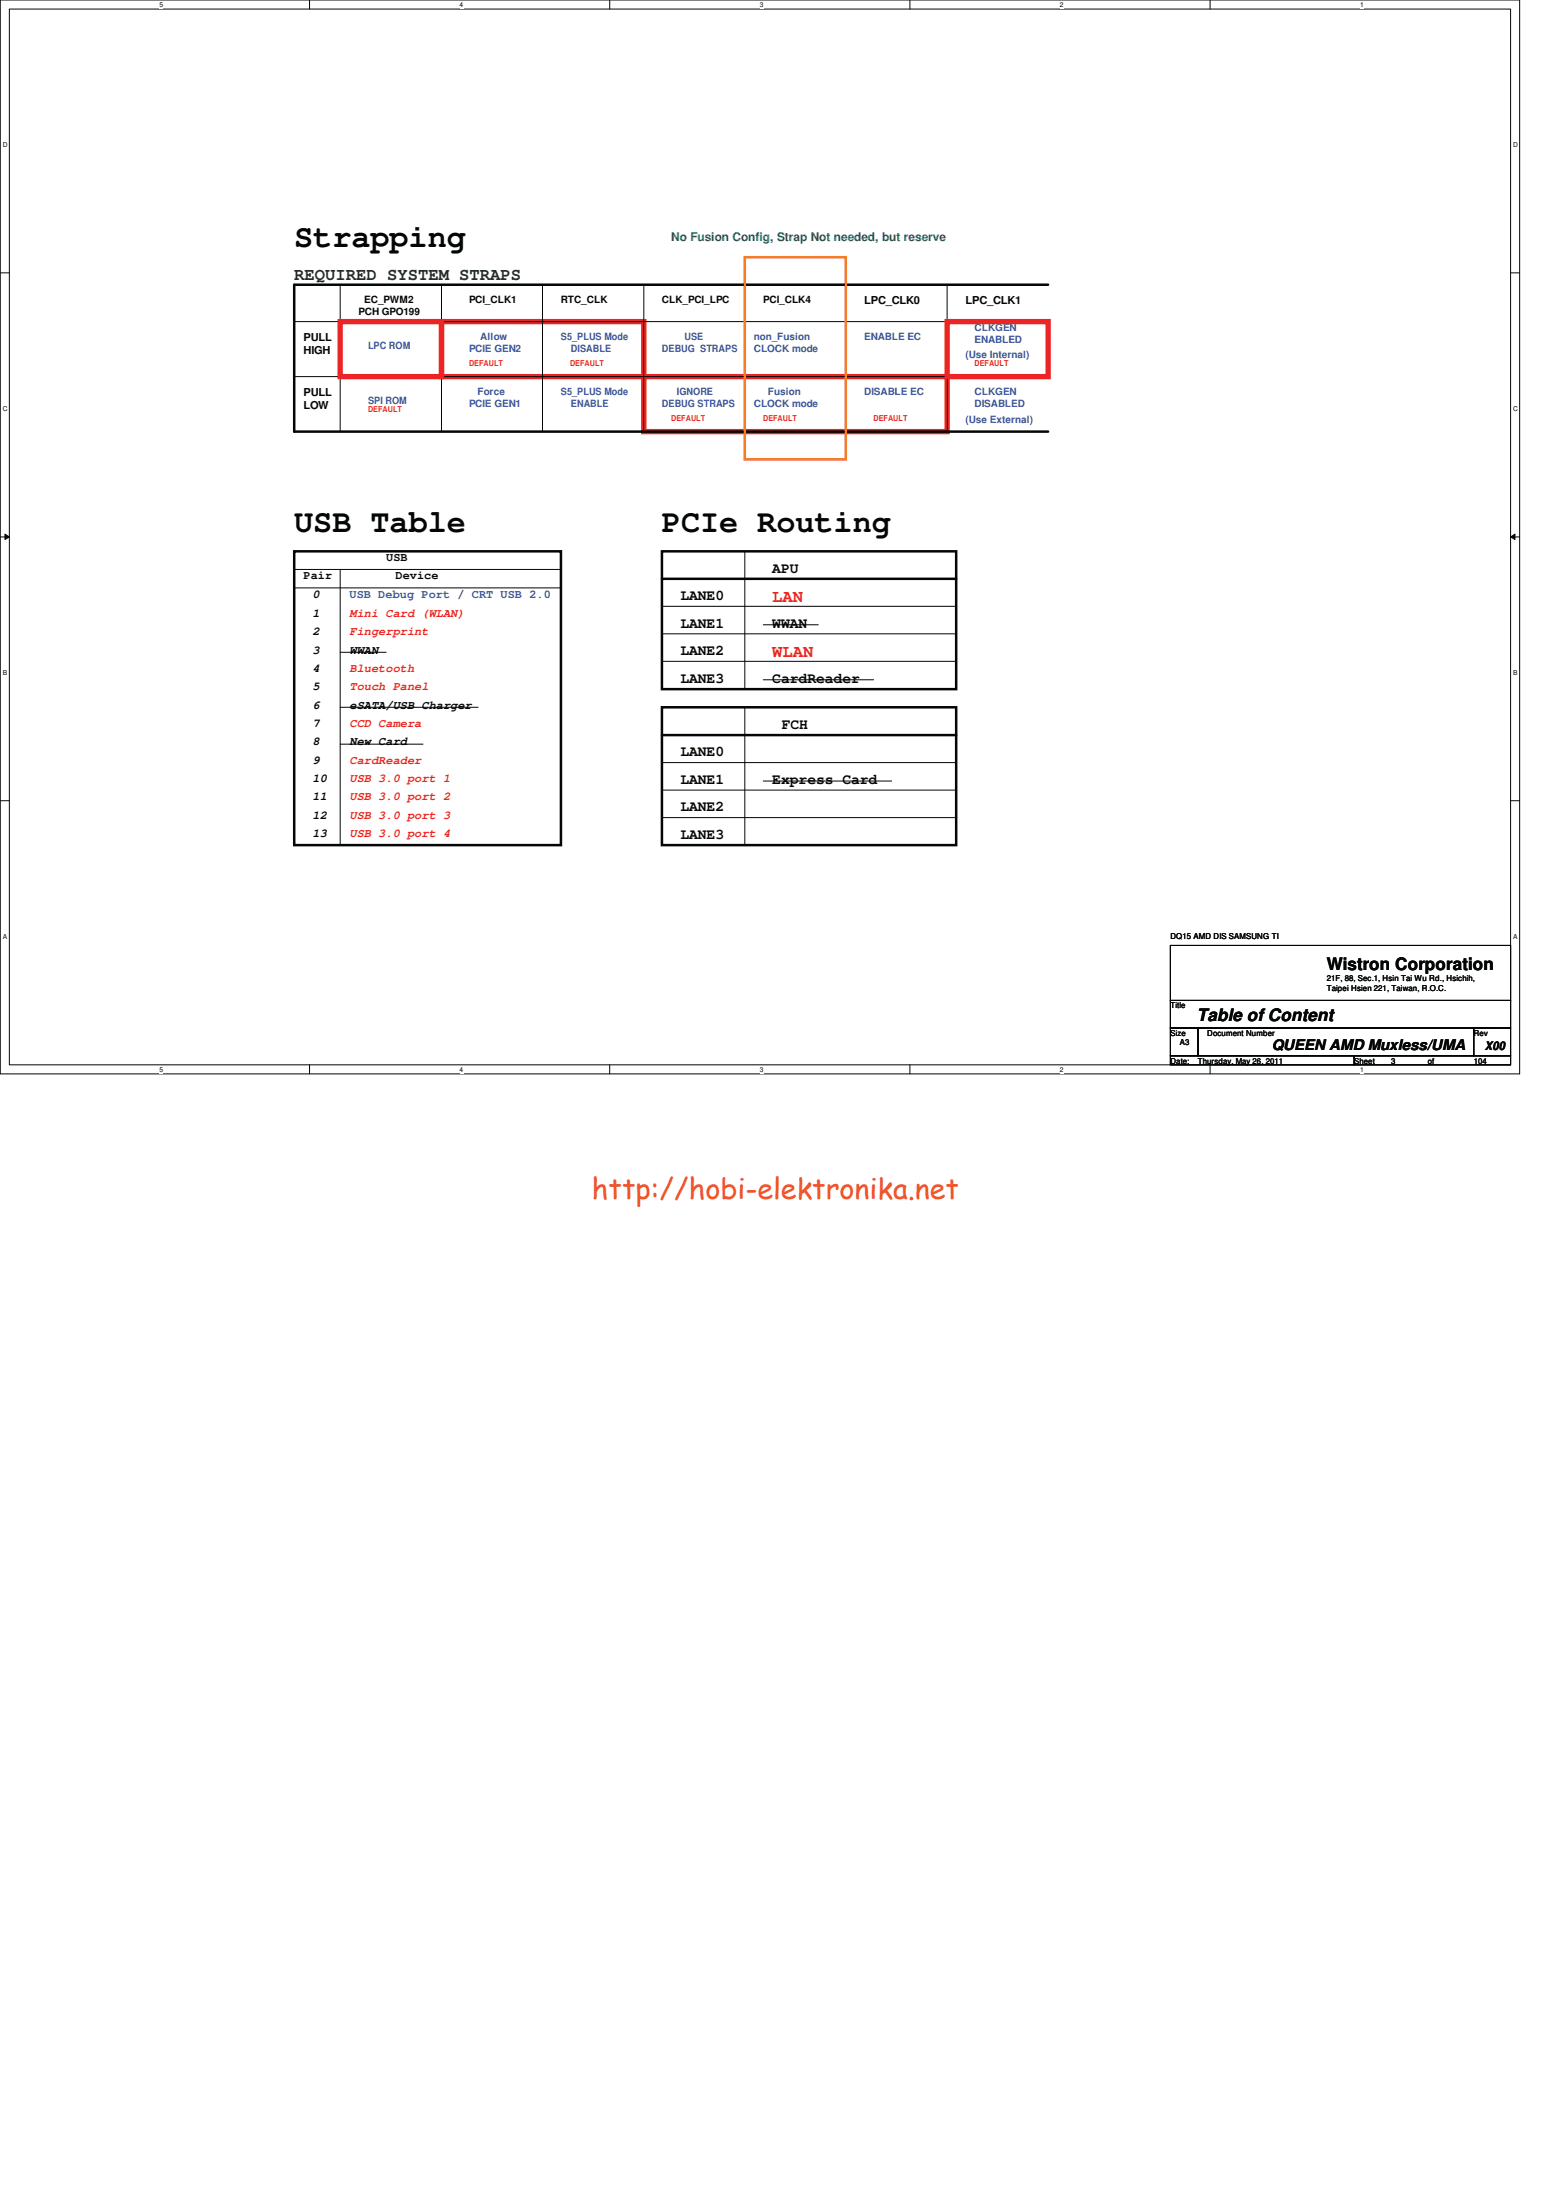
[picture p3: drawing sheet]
<svg xmlns="http://www.w3.org/2000/svg" width="210mm" height="297mm" viewBox="0 0 210 297" stroke-linecap="round" stroke-linejoin="round" font-family="sans-serif">
<defs><g id="words">
<g font-size="4.3" fill="#040505">
<text x="39.8" y="33.4">Strapping</text>
<text x="39.8" y="72.1">USB Table</text>
<text x="89.6" y="72.1">PCIe Routing</text>
</g>
<text font-size="3.9" fill="#f15722" x="80.1" y="162.4">http://hobi-elektronika.net</text>
<text font-size="2.3" fill="#1d3f1e" x="39.8" y="38">REQUIRED SYSTEM STRAPS</text>
<g font-size="2.3" fill="#ec2426">
<text x="104.6" y="81.5">LAN</text>
<text x="104.6" y="89">WLAN</text>
</g>
<g font-size="2.3" fill="#040505">
<text x="179.6" y="131.4">Wistron Corporation</text>
<text x="162" y="138.3">Table of Content</text>
</g>
<g font-size="2" fill="#040505">
<text x="104.6" y="77.6">APU</text>
<text x="92.1" y="81.3">LANE0</text>
<text x="92.1" y="85">LANE1</text>
<text x="92.1" y="88.8">LANE2</text>
<text x="104.6" y="85">WWAN</text>
<text x="92.1" y="92.5">LANE3</text>
<text x="104.6" y="92.5">CardReader</text>
<text x="105.8" y="98.7">FCH</text>
<text x="92.1" y="102.4">LANE0</text>
<text x="92.1" y="106.2">LANE1</text>
<text x="104.6" y="106.2">Express Card</text>
<text x="92.1" y="109.9">LANE2</text>
<text x="92.1" y="113.7">LANE3</text>
<text x="172.2" y="142.2">QUEEN AMD Muxless/UMA</text>
</g>
<text font-size="1.6" fill="#0a8141" x="90.9" y="32.6">No Fusion Config, Strap Not needed, but reserve</text>
<g font-size="1.6" fill="#040505">
<text x="52.3" y="76">USB</text>
<text x="41.1" y="78.5">Pair</text>
<text x="42.3" y="81">0</text>
<text x="42.3" y="83.5">1</text>
<text x="53.5" y="78.5">Device</text>
<text x="42.3" y="88.5">3</text>
<text x="42.3" y="86">2</text>
<text x="47.3" y="88.5">WWAN</text>
<text x="42.3" y="93.5">5</text>
<text x="42.3" y="91">4</text>
<text x="42.3" y="96">6</text>
<text x="47.3" y="96">eSATA/USB Charger</text>
<text x="42.3" y="98.5">7</text>
<text x="42.3" y="101">8</text>
<text x="47.3" y="101">New Card</text>
<text x="42.3" y="105.9">10</text>
<text x="42.3" y="103.4">9</text>
<text x="42.3" y="110.9">12</text>
<text x="42.3" y="113.4">13</text>
<text x="42.3" y="108.4">11</text>
<text x="201" y="142.2">X00</text>
</g>
<g font-size="1.6" fill="#ec2426">
<text x="47.3" y="83.5">Mini Card (WLAN)</text>
<text x="47.3" y="86">Fingerprint</text>
<text x="47.3" y="91">Bluetooth</text>
<text x="47.3" y="93.5">Touch Panel</text>
<text x="47.3" y="98.5">CCD Camera</text>
<text x="47.3" y="105.9">USB 3.0 port 1</text>
<text x="47.3" y="103.4">CardReader</text>
<text x="47.3" y="110.9">USB 3.0 port 3</text>
<text x="47.3" y="108.4">USB 3.0 port 2</text>
<text x="47.3" y="113.4">USB 3.0 port 4</text>
</g>
<text font-size="1.6" fill="#3a53a4" x="47.3" y="81">USB Debug Port / CRT USB 2.0</text>
<g font-size="1.5" fill="#040505">
<text x="117" y="41.1">LPC_CLK0</text>
<text x="130.7" y="41.1">LPC_CLK1</text>
<text x="41.1" y="46.1">PULL</text>
<text x="41.1" y="47.9">HIGH</text>
<text x="41.1" y="53.6">PULL</text>
<text x="41.1" y="55.4">LOW</text>
</g>
<g font-size="1.4" fill="#040505">
<text x="49.3" y="41.1">EC_PWM2</text>
<text x="63.5" y="41.1">PCI_CLK1</text>
<text x="75.9" y="41.1">RTC_CLK</text>
<text x="89.6" y="41.1">CLK_PCI_LPC</text>
<text x="103.3" y="41.1">PCI_CLK4</text>
<text x="48.6" y="42.7">PCH GPO199</text>
</g>
<g font-size="1.4" fill="#3a53a4">
<text x="49.8" y="47.3">LPC ROM</text>
<text x="63.5" y="47.7">PCIE GEN2</text>
<text x="65" y="46.1">Allow</text>
<text x="75.9" y="46.1">S5_PLUS Mode</text>
<text x="77.3" y="47.7">DISABLE</text>
<text x="89.6" y="47.7">DEBUG STRAPS</text>
<text x="92.7" y="46.1">USE</text>
<text x="102.1" y="46.1">non_Fusion</text>
<text x="102.1" y="47.7">CLOCK mode</text>
<text x="117" y="46.1">ENABLE EC</text>
<text x="131.9" y="44.8">CLKGEN</text>
<text x="131.9" y="46.4">ENABLED</text>
<text x="64.6" y="53.5">Force</text>
<text x="75.9" y="53.5">S5_PLUS Mode</text>
<text x="91.6" y="53.5">IGNORE</text>
<text x="104" y="53.5">Fusion</text>
<text x="117" y="53.5">DISABLE EC</text>
<text x="130.7" y="48.6">(Use Internal)</text>
<text x="131.9" y="53.5">CLKGEN</text>
<text x="49.8" y="54.8">SPI ROM</text>
<text x="63.5" y="55.1">PCIE GEN1</text>
<text x="77.3" y="55.1">ENABLE</text>
<text x="89.6" y="55.1">DEBUG STRAPS</text>
<text x="102.1" y="55.1">CLOCK mode</text>
<text x="130.7" y="57.3">(Use External)</text>
<text x="131.9" y="55.1">DISABLED</text>
</g>
<g font-size="1.1" fill="#ec2426">
<text x="63.5" y="49.5">DEFAULT</text>
<text x="77.2" y="49.5">DEFAULT</text>
<text x="131.9" y="49.5">DEFAULT</text>
<text x="49.8" y="55.8">DEFAULT</text>
<text x="90.9" y="57">DEFAULT</text>
<text x="103.3" y="57">DEFAULT</text>
<text x="118.3" y="57">DEFAULT</text>
</g>
<g font-size="1.1" fill="#040505">
<text x="158.5" y="127.3">DQ15 AMD DIS SAMSUNG TI</text>
<text x="158.5" y="136.6">Title</text>
<text x="179.6" y="132.8">21F, 88, Sec.1, Hsin Tai Wu Rd., Hsichih,</text>
<text x="179.6" y="134.2">Taipei Hsien 221, Taiwan, R.O.C.</text>
<text x="158.5" y="140.3">Size</text>
<text x="159.7" y="141.6">A3</text>
<text x="163.4" y="140.3">Document Number</text>
<text x="199.5" y="140.3">Rev</text>
<text x="158.5" y="144.1">Date:</text>
<text x="162.2" y="144.1">Thursday, May 26, 2011</text>
<text x="183.3" y="144.1">Sheet</text>
<text x="188.3" y="144.1">3</text>
<text x="193.3" y="144.1">of</text>
<text x="199.5" y="144.1">104</text>
</g>
<g font-size=".9" fill="#040505">
<text x="21.6" y=".9">5</text>
<text x="62.2" y=".9">4</text>
<text x="102.9" y=".9">3</text>
<text x="143.5" y=".9">2</text>
<text x="184.1" y=".9">1</text>
<text x=".4" y="19.9">D</text>
<text x="204.8" y="19.9">D</text>
<text x=".4" y="55.6">C</text>
<text x="204.8" y="55.6">C</text>
<text x=".4" y="91.4">B</text>
<text x="204.8" y="91.4">B</text>
<text x=".4" y="127.1">A</text>
<text x="204.8" y="127.1">A</text>
<text x="21.6" y="145.2">5</text>
<text x="62.2" y="145.2">4</text>
<text x="102.9" y="145.2">3</text>
<text x="143.5" y="145.2">2</text>
<text x="184.1" y="145.2">1</text>
</g>
</g></defs>
<path d="M0 0h205.7v145.5h-205.7zM1.3 1.2h203.2v143h-203.2z" fill="none" stroke="#040505" stroke-width=".14"/>
<g fill="#fff">
<path d="M21.6 .1h.5v1h-.5z"/>
<path d="M21.6 144.4h.5v1h-.5z"/>
</g>
<path d="M41.9 0v1.2M41.9 144.2v1.3" fill="none" stroke="#040505" stroke-width=".14"/>
<g fill="#fff">
<path d="M62.2 .1h.5v1h-.5z"/>
<path d="M62.2 144.4h.5v1h-.5z"/>
</g>
<path d="M82.5 0v1.2M82.5 144.2v1.3" fill="none" stroke="#040505" stroke-width=".14"/>
<g fill="#fff">
<path d="M102.9 .1h.5v1h-.5z"/>
<path d="M102.9 144.4h.5v1h-.5z"/>
</g>
<path d="M123.2 0v1.2M123.2 144.2v1.3" fill="none" stroke="#040505" stroke-width=".14"/>
<g fill="#fff">
<path d="M143.5 .1h.5v1h-.5z"/>
<path d="M143.5 144.4h.5v1h-.5z"/>
</g>
<path d="M163.8 0v1.2M163.8 144.2v1.3" fill="none" stroke="#040505" stroke-width=".14"/>
<g fill="#fff">
<path d="M184.1 .1h.6v1h-.6z"/>
<path d="M184.1 144.4h.6v1h-.6z"/>
<path d="M.4 19.1h.6v1h-.6z"/>
<path d="M204.8 19.1h.7v1h-.7z"/>
<path d="M.4 54.8h.6v1h-.6z"/>
<path d="M204.8 54.8h.7v1h-.7z"/>
</g>
<path d="M0 37h1.3M204.5 37h1.2" fill="none" stroke="#040505" stroke-width=".14"/>
<g fill="#fff">
<path d="M.4 90.6h.6v1h-.6z"/>
<path d="M204.8 90.6h.6v1h-.6z"/>
</g>
<path d="M0 72.7h1.3M204.5 72.7h1.2" fill="none" stroke="#040505" stroke-width=".14"/>
<path d="M.7 72.3l.6 .4-.6 .4z" fill="#040505"/>
<path d="M.7 72.3l.6 .4-.6 .4z" fill="none" stroke="#040505" stroke-width=".14"/>
<path d="M204.5 72.7l.6-.4v.8z" fill="#040505"/>
<path d="M204.5 72.7l.6-.4v.8z" fill="none" stroke="#040505" stroke-width=".14"/>
<g fill="#fff">
<path d="M.4 126.3h.5v1h-.5z"/>
<path d="M204.8 126.3h.6v1h-.6z"/>
</g>
<g fill="none" stroke="#040505" stroke-width=".14">
<path d="M46.1 38.6v19.9M59.8 38.6v19.9M73.4 38.6v19.9M87.2 38.6v19.9M100.8 38.6v19.9M114.5 38.6v19.9M128.2 38.6v19.9M39.8 51h102.1M39.8 43.6h102.1M39.8 77.1h36.1M39.8 79.6h36.1M46.1 77.1v37.4"/>
<path d="M100.8 74.7v18.6M46.1 88.3h6.2M46.1 95.8h18.6M89.6 82.1h39.9M89.6 89.6h39.9M89.6 85.9h39.9M100.8 95.8v18.7M103.3 84.6h7.5M103.3 92.1h15M0 108.5h1.3M46.1 100.8h11.2M89.6 103.3h39.9"/>
<path d="M89.6 107h39.9M89.6 110.7h39.9M103.3 105.8h17.4M204.5 108.5h1.2M158.5 128.1h46v7.4h-46zM158.5 135.5h46v3.7h-46zM158.5 139.2h3.7v3.8h-3.7zM162.2 139.2h37.3v3.8h-37.3zM199.5 139.2h5v3.8h-5zM158.5 143h24.8v1.2h-24.8zM183.3 143h21.2v1.2h-21.2z"/>
</g>
<path d="M141.9 38.6h-102.1v19.9h102.1M39.8 74.7h36.1v39.8h-36.1zM89.6 74.7h39.9v18.6h-39.9zM89.6 78.4h39.9M89.6 95.8h39.9v18.7h-39.9zM89.6 99.6h39.9" fill="none" stroke="#040505" stroke-width=".34"/>
<path d="M46.1 43.6h13.7v7.4h-13.7zM59.8 43.6h27.4v7.4h-27.4zM87.2 51h41v7.5h-41zM128.2 43.6h13.7v7.4h-13.7z" fill="none" stroke="#ec2426" stroke-width=".72"/>
<path d="M100.8 34.8h13.7v27.4h-13.7z" fill="none" stroke="#f57f20" stroke-width=".34"/>
<use href="#words"/>
</svg>
